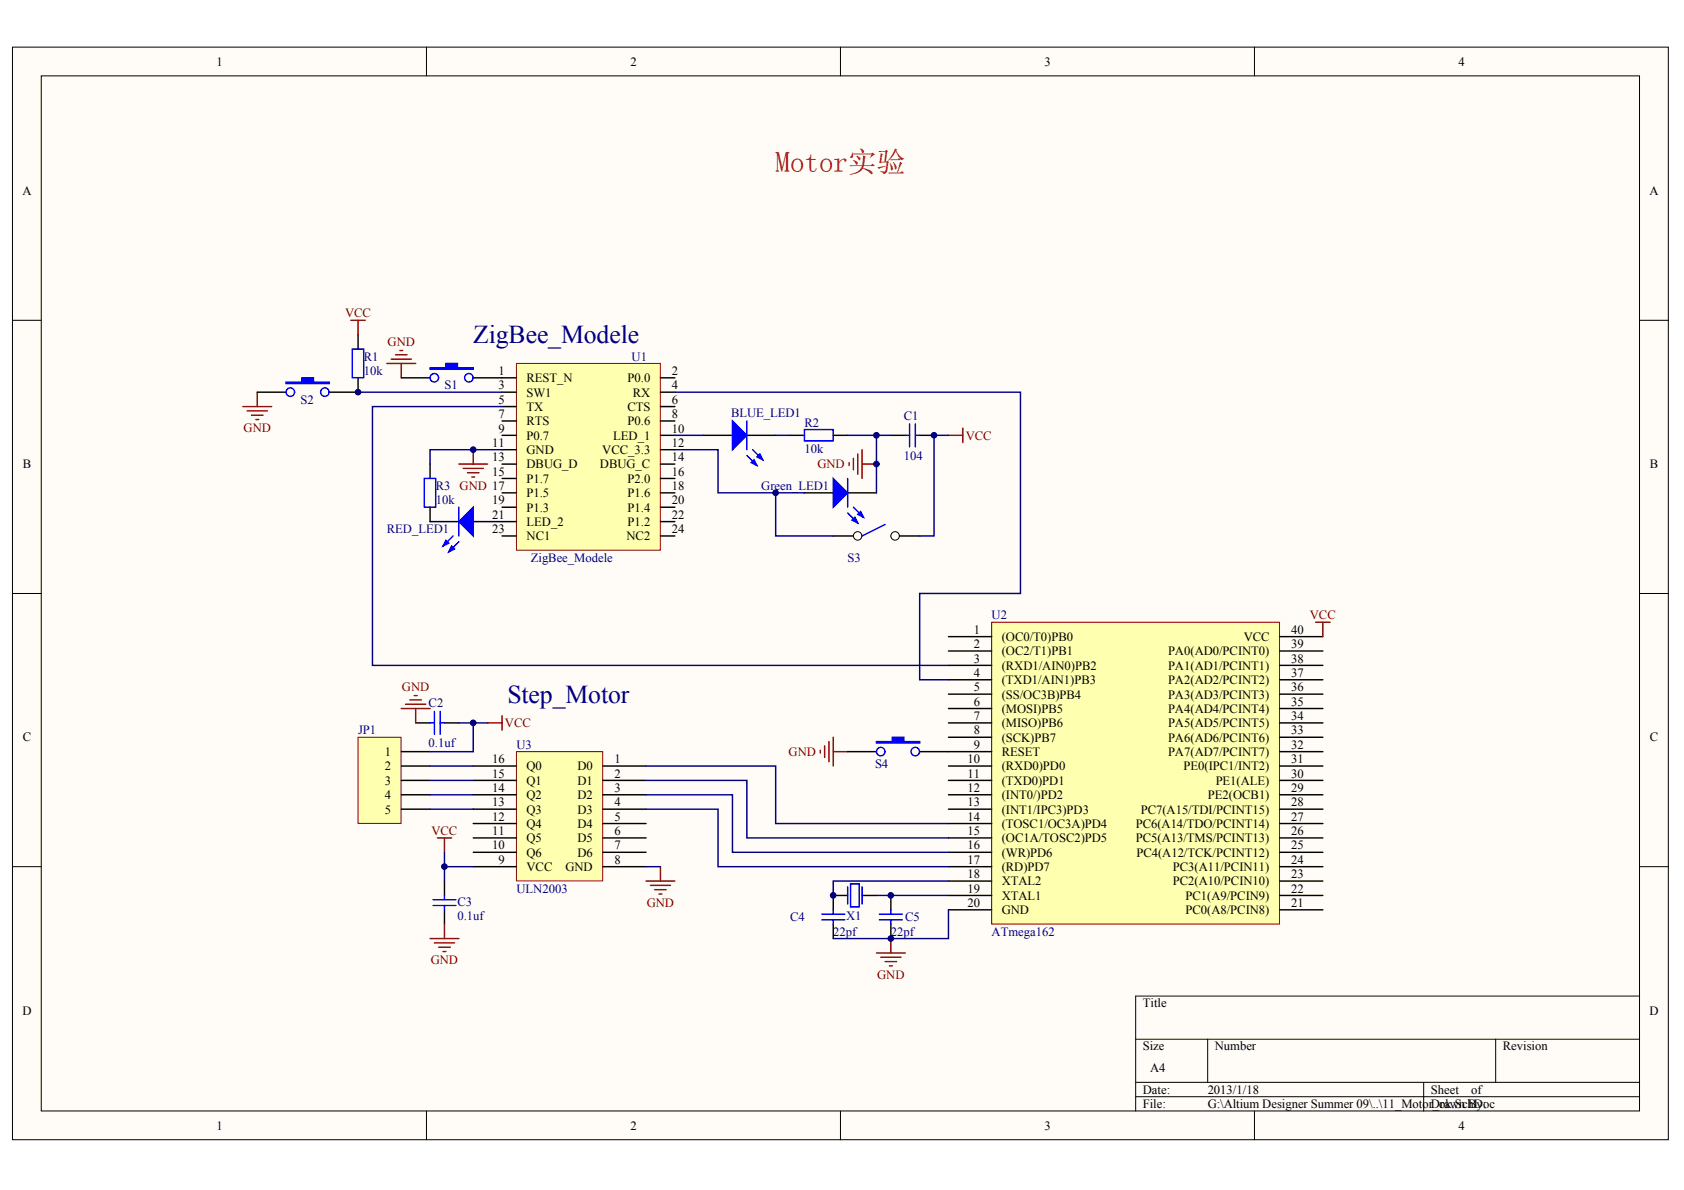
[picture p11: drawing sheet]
<svg xmlns="http://www.w3.org/2000/svg" width="297mm" height="210mm" viewBox="0 0 297 210" stroke-linecap="round" stroke-linejoin="round" font-family="sans-serif">
<defs><g id="words">
<text font-size="5.1" fill="#f00" x="136.8" y="30.4">Motor实验</text>
<g font-size="4.5" fill="#000080">
<text x="83.5" y="60.6">ZigBee_Modele</text>
<text x="89.5" y="124">Step_Motor</text>
</g>
<g font-size="2.2">
<text x="38.2" y="11.6">1</text>
<text x="111.2" y="11.6">2</text>
<text x="184.2" y="11.6">3</text>
<text x="257.2" y="11.6">4</text>
<text x="4" y="34.4">A</text>
<text x="291" y="34.4">A</text>
<text x="87.9" y="66.1">1</text>
<text x="87.9" y="68.7">3</text>
<text x="87.9" y="71.2">5</text>
<text x="92.9" y="67.4">REST_N</text>
<text x="92.9" y="70">SW1</text>
<text x="110.7" y="67.4">P0.0</text>
<text x="111.6" y="70">RX</text>
<text x="118.5" y="66.1">2</text>
<text x="118.5" y="68.7">4</text>
<text x="118.5" y="71.2">6</text>
<text x="87.9" y="73.8">7</text>
<text x="87.9" y="76.3">9</text>
<text x="92.9" y="72.5">TX</text>
<text x="92.9" y="75">RTS</text>
<text x="92.9" y="77.6">P0.7</text>
<text x="108.2" y="77.6">LED_1</text>
<text x="110.7" y="72.5">CTS</text>
<text x="110.7" y="75">P0.6</text>
<text x="118.5" y="73.8">8</text>
<text x="118.5" y="76.3">10</text>
<text x="4" y="82.6">B</text>
<text x="86.8" y="78.8">11</text>
<text x="86.8" y="81.4">13</text>
<text x="86.8" y="83.9">15</text>
<text x="92.9" y="80.1">GND</text>
<text x="92.9" y="82.6">DBUG_D</text>
<text x="105.8" y="82.6">DBUG_C</text>
<text x="106.2" y="80.1">VCC_3.3</text>
<text x="118.5" y="78.8">12</text>
<text x="118.5" y="81.4">14</text>
<text x="118.5" y="83.9">16</text>
<text x="291" y="82.6">B</text>
<text x="86.8" y="89">19</text>
<text x="92.9" y="85.2">P1.7</text>
<text x="92.9" y="87.7">P1.5</text>
<text x="110.7" y="85.2">P2.0</text>
<text x="110.7" y="87.7">P1.6</text>
<text x="118.5" y="86.4">18</text>
<text x="118.5" y="89">20</text>
<text x="86.8" y="91.5">21</text>
<text x="86.8" y="94">23</text>
<text x="92.9" y="90.2">P1.3</text>
<text x="92.9" y="92.8">LED_2</text>
<text x="92.9" y="95.3">NC1</text>
<text x="110.5" y="95.3">NC2</text>
<text x="110.7" y="90.2">P1.4</text>
<text x="110.7" y="92.8">P1.2</text>
<text x="118.5" y="91.5">22</text>
<text x="118.5" y="94">24</text>
<text x="171.8" y="111.8">1</text>
<text x="176.7" y="113.1">(OC0/T0)PB0</text>
<text x="219.4" y="113.1">VCC</text>
<text x="227.8" y="111.8">40</text>
<text x="171.8" y="114.3">2</text>
<text x="171.8" y="116.9">3</text>
<text x="171.8" y="119.4">4</text>
<text x="176.7" y="115.6">(OC2/T1)PB1</text>
<text x="176.7" y="118.1">(RXD1/AIN0)PB2</text>
<text x="206" y="118.1">PA1(AD1/PCINT1)</text>
<text x="206" y="115.6">PA0(AD0/PCINT0)</text>
<text x="227.8" y="119.4">37</text>
<text x="227.8" y="116.9">38</text>
<text x="227.8" y="114.3">39</text>
<text x="171.8" y="121.9">5</text>
<text x="171.8" y="124.5">6</text>
<text x="176.7" y="120.7">(TXD1/AIN1)PB3</text>
<text x="176.7" y="123.2">(SS/OC3B)PB4</text>
<text x="176.7" y="125.7">(MOSI)PB5</text>
<text x="206" y="125.7">PA4(AD4/PCINT4)</text>
<text x="206" y="123.2">PA3(AD3/PCINT3)</text>
<text x="206" y="120.7">PA2(AD2/PCINT2)</text>
<text x="227.8" y="124.5">35</text>
<text x="227.8" y="121.9">36</text>
<text x="4" y="130.8">C</text>
<text x="171.8" y="127">7</text>
<text x="171.8" y="129.6">8</text>
<text x="176.7" y="128.3">(MISO)PB6</text>
<text x="176.7" y="130.8">(SCK)PB7</text>
<text x="206" y="130.8">PA6(AD6/PCINT6)</text>
<text x="206" y="128.3">PA5(AD5/PCINT5)</text>
<text x="227.8" y="129.6">33</text>
<text x="227.8" y="127">34</text>
<text x="291" y="130.8">C</text>
<text x="67.9" y="133.4">1</text>
<text x="67.9" y="135.9">2</text>
<text x="86.8" y="137.2">15</text>
<text x="86.8" y="134.6">16</text>
<text x="92.9" y="135.9">Q0</text>
<text x="101.8" y="135.9">D0</text>
<text x="108.4" y="134.6">1</text>
<text x="108.4" y="137.2">2</text>
<text x="170.7" y="134.6">10</text>
<text x="170.7" y="137.2">11</text>
<text x="171.8" y="132.1">9</text>
<text x="176.7" y="133.4">RESET</text>
<text x="176.7" y="135.9">(RXD0)PD0</text>
<text x="206" y="133.4">PA7(AD7/PCINT7)</text>
<text x="208.8" y="135.9">PE0(IPC1/INT2)</text>
<text x="227.8" y="137.2">30</text>
<text x="227.8" y="134.6">31</text>
<text x="227.8" y="132.1">32</text>
<text x="67.9" y="138.4">3</text>
<text x="67.9" y="141">4</text>
<text x="67.9" y="143.5">5</text>
<text x="86.8" y="142.2">13</text>
<text x="86.8" y="139.7">14</text>
<text x="92.9" y="143.5">Q3</text>
<text x="92.9" y="141">Q2</text>
<text x="92.9" y="138.4">Q1</text>
<text x="101.8" y="138.4">D1</text>
<text x="101.8" y="141">D2</text>
<text x="101.8" y="143.5">D3</text>
<text x="108.4" y="139.7">3</text>
<text x="108.4" y="142.2">4</text>
<text x="170.7" y="139.7">12</text>
<text x="170.7" y="142.2">13</text>
<text x="176.7" y="138.4">(TXD0)PD1</text>
<text x="176.7" y="141">(INT0/)PD2</text>
<text x="176.7" y="143.5">(INT1/IPC3)PD3</text>
<text x="201.2" y="143.5">PC7(A15/TDI/PCINT15)</text>
<text x="213.1" y="141">PE2(OCB1)</text>
<text x="214.4" y="138.4">PE1(ALE)</text>
<text x="227.8" y="142.2">28</text>
<text x="227.8" y="139.7">29</text>
<text x="86.8" y="149.8">10</text>
<text x="86.8" y="147.3">11</text>
<text x="86.8" y="144.8">12</text>
<text x="92.9" y="148.6">Q5</text>
<text x="92.9" y="146">Q4</text>
<text x="101.8" y="146">D4</text>
<text x="101.8" y="148.6">D5</text>
<text x="108.4" y="144.8">5</text>
<text x="108.4" y="147.3">6</text>
<text x="108.4" y="149.8">7</text>
<text x="170.7" y="144.8">14</text>
<text x="170.7" y="147.3">15</text>
<text x="170.7" y="149.8">16</text>
<text x="176.7" y="146">(TOSC1/OC3A)PD4</text>
<text x="176.7" y="148.6">(OC1A/TOSC2)PD5</text>
<text x="200.3" y="146">PC6(A14/TDO/PCINT14)</text>
<text x="200.4" y="148.6">PC5(A13/TMS/PCINT13)</text>
<text x="227.8" y="149.8">25</text>
<text x="227.8" y="147.3">26</text>
<text x="227.8" y="144.8">27</text>
<text x="87.9" y="152.4">9</text>
<text x="92.9" y="153.6">VCC</text>
<text x="92.9" y="151.1">Q6</text>
<text x="99.7" y="153.6">GND</text>
<text x="101.8" y="151.1">D6</text>
<text x="108.4" y="152.4">8</text>
<text x="170.7" y="152.4">17</text>
<text x="170.7" y="154.9">18</text>
<text x="176.7" y="151.1">(WR)PD6</text>
<text x="176.7" y="153.6">(RD)PD7</text>
<text x="200.5" y="151.1">PC4(A12/TCK/PCINT12)</text>
<text x="206.9" y="153.6">PC3(A11/PCIN11)</text>
<text x="227.8" y="154.9">23</text>
<text x="227.8" y="152.4">24</text>
<text x="170.7" y="157.4">19</text>
<text x="170.7" y="160">20</text>
<text x="176.7" y="156.2">XTAL2</text>
<text x="176.7" y="158.7">XTAL1</text>
<text x="176.7" y="161.3">GND</text>
<text x="206.9" y="156.2">PC2(A10/PCIN10)</text>
<text x="209.1" y="161.3">PC0(A8/PCIN8)</text>
<text x="209.1" y="158.7">PC1(A9/PCIN9)</text>
<text x="227.8" y="160">21</text>
<text x="227.8" y="157.4">22</text>
<text x="4" y="179">D</text>
<text x="201.6" y="177.7">Title</text>
<text x="291" y="179">D</text>
<text x="201.6" y="185.3">Size</text>
<text x="214.3" y="185.3">Number</text>
<text x="265.1" y="185.3">Revision</text>
<text x="202.9" y="189.1">A4</text>
<text x="201.6" y="192.9">Date:</text>
<text x="201.6" y="195.4">File:</text>
<text x="213" y="192.9">2013/1/18</text>
<text x="213" y="195.4">G:\Altium Designer Summer 09\..\11_Motor_ok.SchDoc</text>
<text x="252.4" y="192.9">Sheet</text>
<text x="252.4" y="195.4">Drawn By:</text>
<text x="259.5" y="192.9">of</text>
<text x="38.2" y="199.3">1</text>
<text x="111.2" y="199.3">2</text>
<text x="184.2" y="199.3">3</text>
<text x="257.2" y="199.3">4</text>
</g>
<g font-size="2.2" fill="#800000">
<text x="60.9" y="56">VCC</text>
<text x="68.4" y="61.1">GND</text>
<text x="43" y="76.2">GND</text>
<text x="170.3" y="77.6">VCC</text>
<text x="144.2" y="82.6">GND</text>
<text x="81.1" y="86.4">GND 17</text>
<text x="231.1" y="109.3">VCC</text>
<text x="70.9" y="121.9">GND</text>
<text x="89.1" y="128.3">VCC</text>
<text x="139.1" y="133.4">GND</text>
<text x="76.1" y="147.3">VCC</text>
<text x="114.1" y="159.9">GND</text>
<text x="76" y="170.1">GND</text>
<text x="154.7" y="172.6">GND</text>
</g>
<g font-size="2.2" fill="#000080">
<text x="64.2" y="63.6">R1</text>
<text x="111.4" y="63.6">U1</text>
<text x="53" y="71.2">S2</text>
<text x="64.2" y="66.1">10k</text>
<text x="78.4" y="68.7">S1</text>
<text x="128.9" y="73.5">BLUE_LED1</text>
<text x="141.9" y="75.3">R2</text>
<text x="159.4" y="74">C1</text>
<text x="141.9" y="79.8">10k</text>
<text x="159.4" y="81.1">104</text>
<text x="76.9" y="89">10k</text>
<text x="76.9" y="86.4">R3</text>
<text x="134.3" y="86.4">Green_LED1</text>
<text x="68.2" y="94">RED_LED1</text>
<text x="93.6" y="99.1">ZigBee_Modele</text>
<text x="149.5" y="99.1">S3</text>
<text x="174.9" y="109.3">U2</text>
<text x="75.6" y="124.7">C2</text>
<text x="63.2" y="129.6">JP1</text>
<text x="75.6" y="131.8">0.1uf</text>
<text x="91.1" y="132.1">U3</text>
<text x="154.3" y="135.4">S4</text>
<text x="80.7" y="159.7">C3</text>
<text x="91.1" y="157.4">ULN2003</text>
<text x="80.7" y="162.3">0.1uf</text>
<text x="139.4" y="162.5">C4</text>
<text x="147" y="165.1">22pf</text>
<text x="149.3" y="162.3">X1</text>
<text x="157.1" y="165.1">22pf</text>
<text x="159.7" y="162.5">C5</text>
<text x="174.9" y="165.1">ATmega162</text>
</g>
</g></defs>
<g fill="#fffcf8" stroke="#000" stroke-width=".18">
<path d="M2.2 8.3h292.1v192.7h-292.1z"/>
<path d="M7.3 13.4h281.9v182.6h-281.9z"/>
</g>
<g fill="none" stroke="#000" stroke-width=".18">
<path d="M75.2 8.3v5.1M148.2 8.3v5.1M221.3 8.3v5.1M2.2 56.5h5.1M289.2 56.5h5.1M2.2 104.7h5.1M289.2 104.7h5.1M2.2 152.9h5.1M289.2 152.9h5.1M289.2 175.7h-88.9v20.3M75.2 196v5.1M148.2 196v5.1"/>
<path d="M200.3 183.3h88.9M200.3 190.9h88.9M200.3 193.5h88.9M213 183.3v7.6M221.3 196v5.1M251.1 190.9v5.1M263.8 183.3v7.6"/>
</g>
<path d="M174.9 109.8h50.8v53.2h-50.8z" fill="#ffffb0" stroke="#800000" stroke-width=".18"/>
<g fill="none" stroke="#000" stroke-width=".25">
<path d="M167.3 112.3h7.6M167.3 114.8h7.6M167.3 117.4h7.6M167.3 119.9h7.6M225.7 112.3h7.6M225.7 114.8h7.6M225.7 117.4h7.6M225.7 119.9h7.6M149.5 132.6h5.1M162.2 132.6h12.7M167.3 122.4h7.6M167.3 125h7.6"/>
<path d="M167.3 127.5h7.6M167.3 130h7.6M167.3 135.1h7.6M167.3 137.7h7.6M225.7 122.4h7.6M225.7 125h7.6M225.7 127.5h7.6M225.7 130h7.6M225.7 132.6h7.6M225.7 135.1h7.6M225.7 137.7h7.6M149.5 157.9h-2.5v2.6"/>
<path d="M152.1 157.9h2.5M157.1 157.9v2.6M167.3 140.2h7.6M167.3 142.7h7.6M167.3 145.3h7.6M167.3 147.8h7.6M167.3 150.3h7.6M167.3 152.9h7.6M167.3 155.4h7.6M167.3 157.9h7.6M225.7 140.2h7.6M225.7 142.7h7.6"/>
<path d="M225.7 145.3h7.6M225.7 147.8h7.6M225.7 150.3h7.6M225.7 152.9h7.6M225.7 155.4h7.6M225.7 157.9h7.6M147 163v2.6M157.1 163v2.6M167.3 160.5h7.6M225.7 160.5h7.6"/>
</g>
<g fill="none" stroke="#00f" stroke-width=".25">
<path d="M149.5 156.4v3.1M150 155.9h1.6v4.1h-1.6zM152.1 156.4v3.1M144.9 161.2h4.1M144.9 162.3h4.1M147 160.5v.7M147 162.3v.7M155.1 161.2h4.1M155.1 162.3h4.1M157.1 160.5v.7M157.1 162.3v.7"/>
<circle cx="155.3" cy="132.6" r=".75"/>
<circle cx="161.4" cy="132.6" r=".75"/>
</g>
<path d="M232.1 109.8h2.5M233.3 109.8v2.5M144.7 132.3v.5M145.5 131.6v2M146.2 130.8v3.6M147 130v5.1M147 132.6h2.5M154.6 168.1h5.1M155.4 168.9h3.5M156.1 169.6h2.1M156.9 170.4h.5M157.1 165.6v2.5" fill="none" stroke="#800000" stroke-width=".25"/>
<path d="M154.6 130.8h2.8v-.8h2v.8h2.8v.3h-7.6z" fill-rule="evenodd" fill="#00f" stroke="#00f" stroke-width=".25"/>
<path d="M154.6 157.9h12.7" fill="none" stroke="#000080" stroke-width=".25"/>
<path d="M91.1 132.6h15.2v22.8h-15.2z" fill="#ffffb0" stroke="#800000" stroke-width=".18"/>
<g fill="none" stroke="#000" stroke-width=".25">
<path d="M83.5 135.1h7.6M83.5 137.7h7.6M106.3 135.1h7.7M106.3 137.7h7.7M83.5 140.2h7.6M83.5 142.7h7.6M83.5 145.3h7.6M83.5 147.8h7.6M83.5 150.3h7.6M83.5 152.9h7.6M106.3 140.2h7.7M106.3 142.7h7.7"/>
<path d="M106.3 145.3h7.7M106.3 147.8h7.7M106.3 150.3h7.7M106.3 152.9h7.7"/>
</g>
<path d="M63.2 130h7.6v15.2h-7.6z" fill="#ffffb0" stroke="#800000" stroke-width=".18"/>
<path d="M70.8 132.6h5.1M70.8 135.1h5.1M70.8 137.7h5.1M73.3 127.5h2.6M78.4 127.5h2.5M70.8 140.2h5.1M70.8 142.7h5.1M78.4 155.4v2.5M78.4 160.5v2.5" fill="none" stroke="#000" stroke-width=".25"/>
<path d="M75.9 127.5h.7M76.6 125.5v4M77.6 125.5v4M77.6 127.5h.8M76.4 159.7h4M76.4 158.7h4M78.4 157.9v.8M78.4 159.7v.8" fill="none" stroke="#00f" stroke-width=".25"/>
<g fill="none" stroke="#800000" stroke-width=".25">
<path d="M70.8 125h5.1M71.5 124.2h3.6M72.3 123.5h2M73.1 122.7h.5M73.3 125v2.5M86 127.5h2.6M88.6 126.2v2.6M77.1 147.8h2.6M78.4 147.8v2.5M114 155.4h5M114.7 156.2h3.6M115.5 156.9h2"/>
<path d="M116.2 157.7h.6M116.5 152.9v2.5M75.9 165.6h5M76.6 166.3h3.6M77.4 167.1h2M78.1 167.8h.6M78.4 163v2.6"/>
</g>
<g fill="none" stroke="#000080" stroke-width=".25">
<path d="M75.9 135.1h7.6M75.9 137.7h7.6M80.9 127.5h5.1M83.5 127.5v5.1h-7.6M114 135.1h22.8v10.2h30.5M114 137.7h17.7v10.1h35.6M75.9 140.2h7.6M75.9 142.7h7.6M78.4 150.3v2.6h5.1M78.4 152.9v2.5M114 140.2h15.2v10.1h38.1M114 142.7h12.7v10.2h40.6"/>
<path d="M114 152.9h2.5M167.3 155.4h-20.3v2.5M167.3 160.5v5.1h-20.3"/>
</g>
<path d="M91.1 64.1h25.4v33h-25.4z" fill="#ffffb0" stroke="#800000" stroke-width=".18"/>
<g fill="none" stroke="#000" stroke-width=".25">
<path d="M63.2 59v2.6M45.4 69.2h5.1M63.2 66.6v2.6h-5.1M70.8 66.6h5.1M83.5 66.6h7.6M88.6 69.2h2.5M88.6 71.7h2.5M88.6 74.3h2.5M88.6 76.8h2.5M88.6 79.3h2.5M116.5 66.6h2.5M116.5 69.2h2.5"/>
<path d="M116.5 71.7h2.5M116.5 74.3h2.5M116.5 76.8h2.5M116.5 79.3h2.5M124.1 76.8h5.1M131.7 76.8h5.1M139.4 76.8h2.5M147 76.8h2.5M157.1 76.8h2.6M162.2 76.8h2.6M75.9 89.5v2.5h5M75.9 81.9v2.5"/>
<path d="M83.5 92h7.6M88.6 81.9h2.5M88.6 84.4h2.5M88.6 86.9h2.5M88.6 89.5h2.5M88.6 94.5h2.5M116.5 81.9h2.5M116.5 84.4h2.5M116.5 86.9h2.5M116.5 89.5h2.5M116.5 92h2.5M116.5 94.5h2.5"/>
<path d="M141.9 86.9h5.1M147 94.5h5.1M149.5 86.9h5.1"/>
</g>
<g fill="none" stroke="#800000" stroke-width=".25">
<path d="M61.9 56.5h2.5M63.2 56.5v2.5M42.8 71.7h5.1M43.6 72.5h3.6M44.4 73.2h2M45.1 74h.5M45.4 69.2v2.5M68.2 64.1h5.1M69 63.3h3.6M69.8 62.6h2M70.5 61.8h.5M70.8 64.1v2.5"/>
<path d="M83.5 79.3v2.6M152.1 79.3v5.1M167.3 76.8h2.5M169.8 75.5v2.6M80.9 81.9h5.1M81.7 82.6h3.6M82.5 83.4h2M83.2 84.1h.5M149.8 81.6v.5M150.5 80.8v2.1M151.3 80.1v3.5M152.1 81.9h2.5"/>
</g>
<g fill="none" stroke="#00f" stroke-width=".25">
<path d="M62.1 61.6h2v5h-2zM131.7 74.3v5M132.8 79.3l1.7 1.8M141.9 75.8h5.1v2h-5.1zM159.7 76.8h.7M160.4 74.8v4M161.5 74.8v4M161.5 76.8h.7M74.8 84.4h2v5h-2zM79.9 94.5l-1.8 1.8M80.9 95.6l-1.7 1.7M80.9 89.5v5"/>
<path d="M131.7 80.3l1.8 1.8M149.5 90.5l1.8 1.8M149.5 84.4v5.1M150.5 89.5l1.8 1.7"/>
<circle cx="51.2" cy="69.2" r=".75"/>
<circle cx="57.3" cy="69.2" r=".75"/>
<circle cx="76.6" cy="66.6" r=".75"/>
<circle cx="82.7" cy="66.6" r=".75"/>
</g>
<path d="M63.2 69.2h25.4M88.6 79.3h-12.7v2.6M88.6 71.7h-22.9v45.7h101.6M119 79.3h7.7v7.6h15.2M119 69.2h61v35.5h-17.8v15.2h5.1M119 76.8h5.1M136.8 76.8h2.6M149.5 76.8h5.1v10.1M154.6 76.8h2.5M136.8 86.9v7.6h10.2" fill="none" stroke="#000080" stroke-width=".25"/>
<g fill="#00f" stroke="#00f" stroke-width=".25">
<path d="M80.9 92l2.6-2.5v5z"/>
<path d="M78.7 95.3l.5 .5-1.1 .5z"/>
<path d="M79.7 96.3l.5 .5-1 .5z"/>
<path d="M129.2 74.3l2.5 2.5-2.5 2.5z"/>
<path d="M133.5 80.6l.5-.5 .5 1z"/>
<path d="M132.5 81.6l.5-.5 .5 1z"/>
<path d="M147 84.4l2.5 2.5-2.5 2.6z"/>
<path d="M151.3 90.7l.5-.5 .5 1z"/>
<path d="M150.3 91.8l.5-.6 .5 1.1z"/>
<path d="M75.9 64.9h2.8v-.8h2v.8h2.8v.2h-7.6z" fill-rule="evenodd"/>
<path d="M50.5 67.4h2.8v-.8h2v.8h2.8v.3h-7.6z" fill-rule="evenodd"/>
</g>
<circle cx="151.3" cy="94.5" r=".75" fill="#fffcf8" stroke="#000" stroke-width=".18"/>
<path d="M157.1 94.5h5.1" fill="none" stroke="#000" stroke-width=".25"/>
<circle cx="157.9" cy="94.5" r=".75" fill="#fffcf8" stroke="#000" stroke-width=".18"/>
<path d="M156.1 92.5l-4 2" fill="none" stroke="#00f" stroke-width=".25"/>
<path d="M167.3 76.8h-2.5v17.7h-2.6" fill="none" stroke="#000080" stroke-width=".25"/>
<g fill="#000080" stroke="#000080" stroke-width=".18">
<circle cx="63.1" cy="69.2" r=".49"/>
<circle cx="78.4" cy="152.9" r=".49"/>
<circle cx="83.5" cy="127.5" r=".49"/>
<circle cx="83.5" cy="79.3" r=".49"/>
<circle cx="136.8" cy="86.9" r=".49"/>
<circle cx="147" cy="157.9" r=".49"/>
<circle cx="154.6" cy="81.8" r=".49"/>
<circle cx="154.6" cy="76.8" r=".49"/>
<circle cx="157.1" cy="165.5" r=".49"/>
<circle cx="157.1" cy="157.9" r=".49"/>
<circle cx="164.7" cy="76.8" r=".49"/>
</g>
<use href="#words"/>
</svg>
